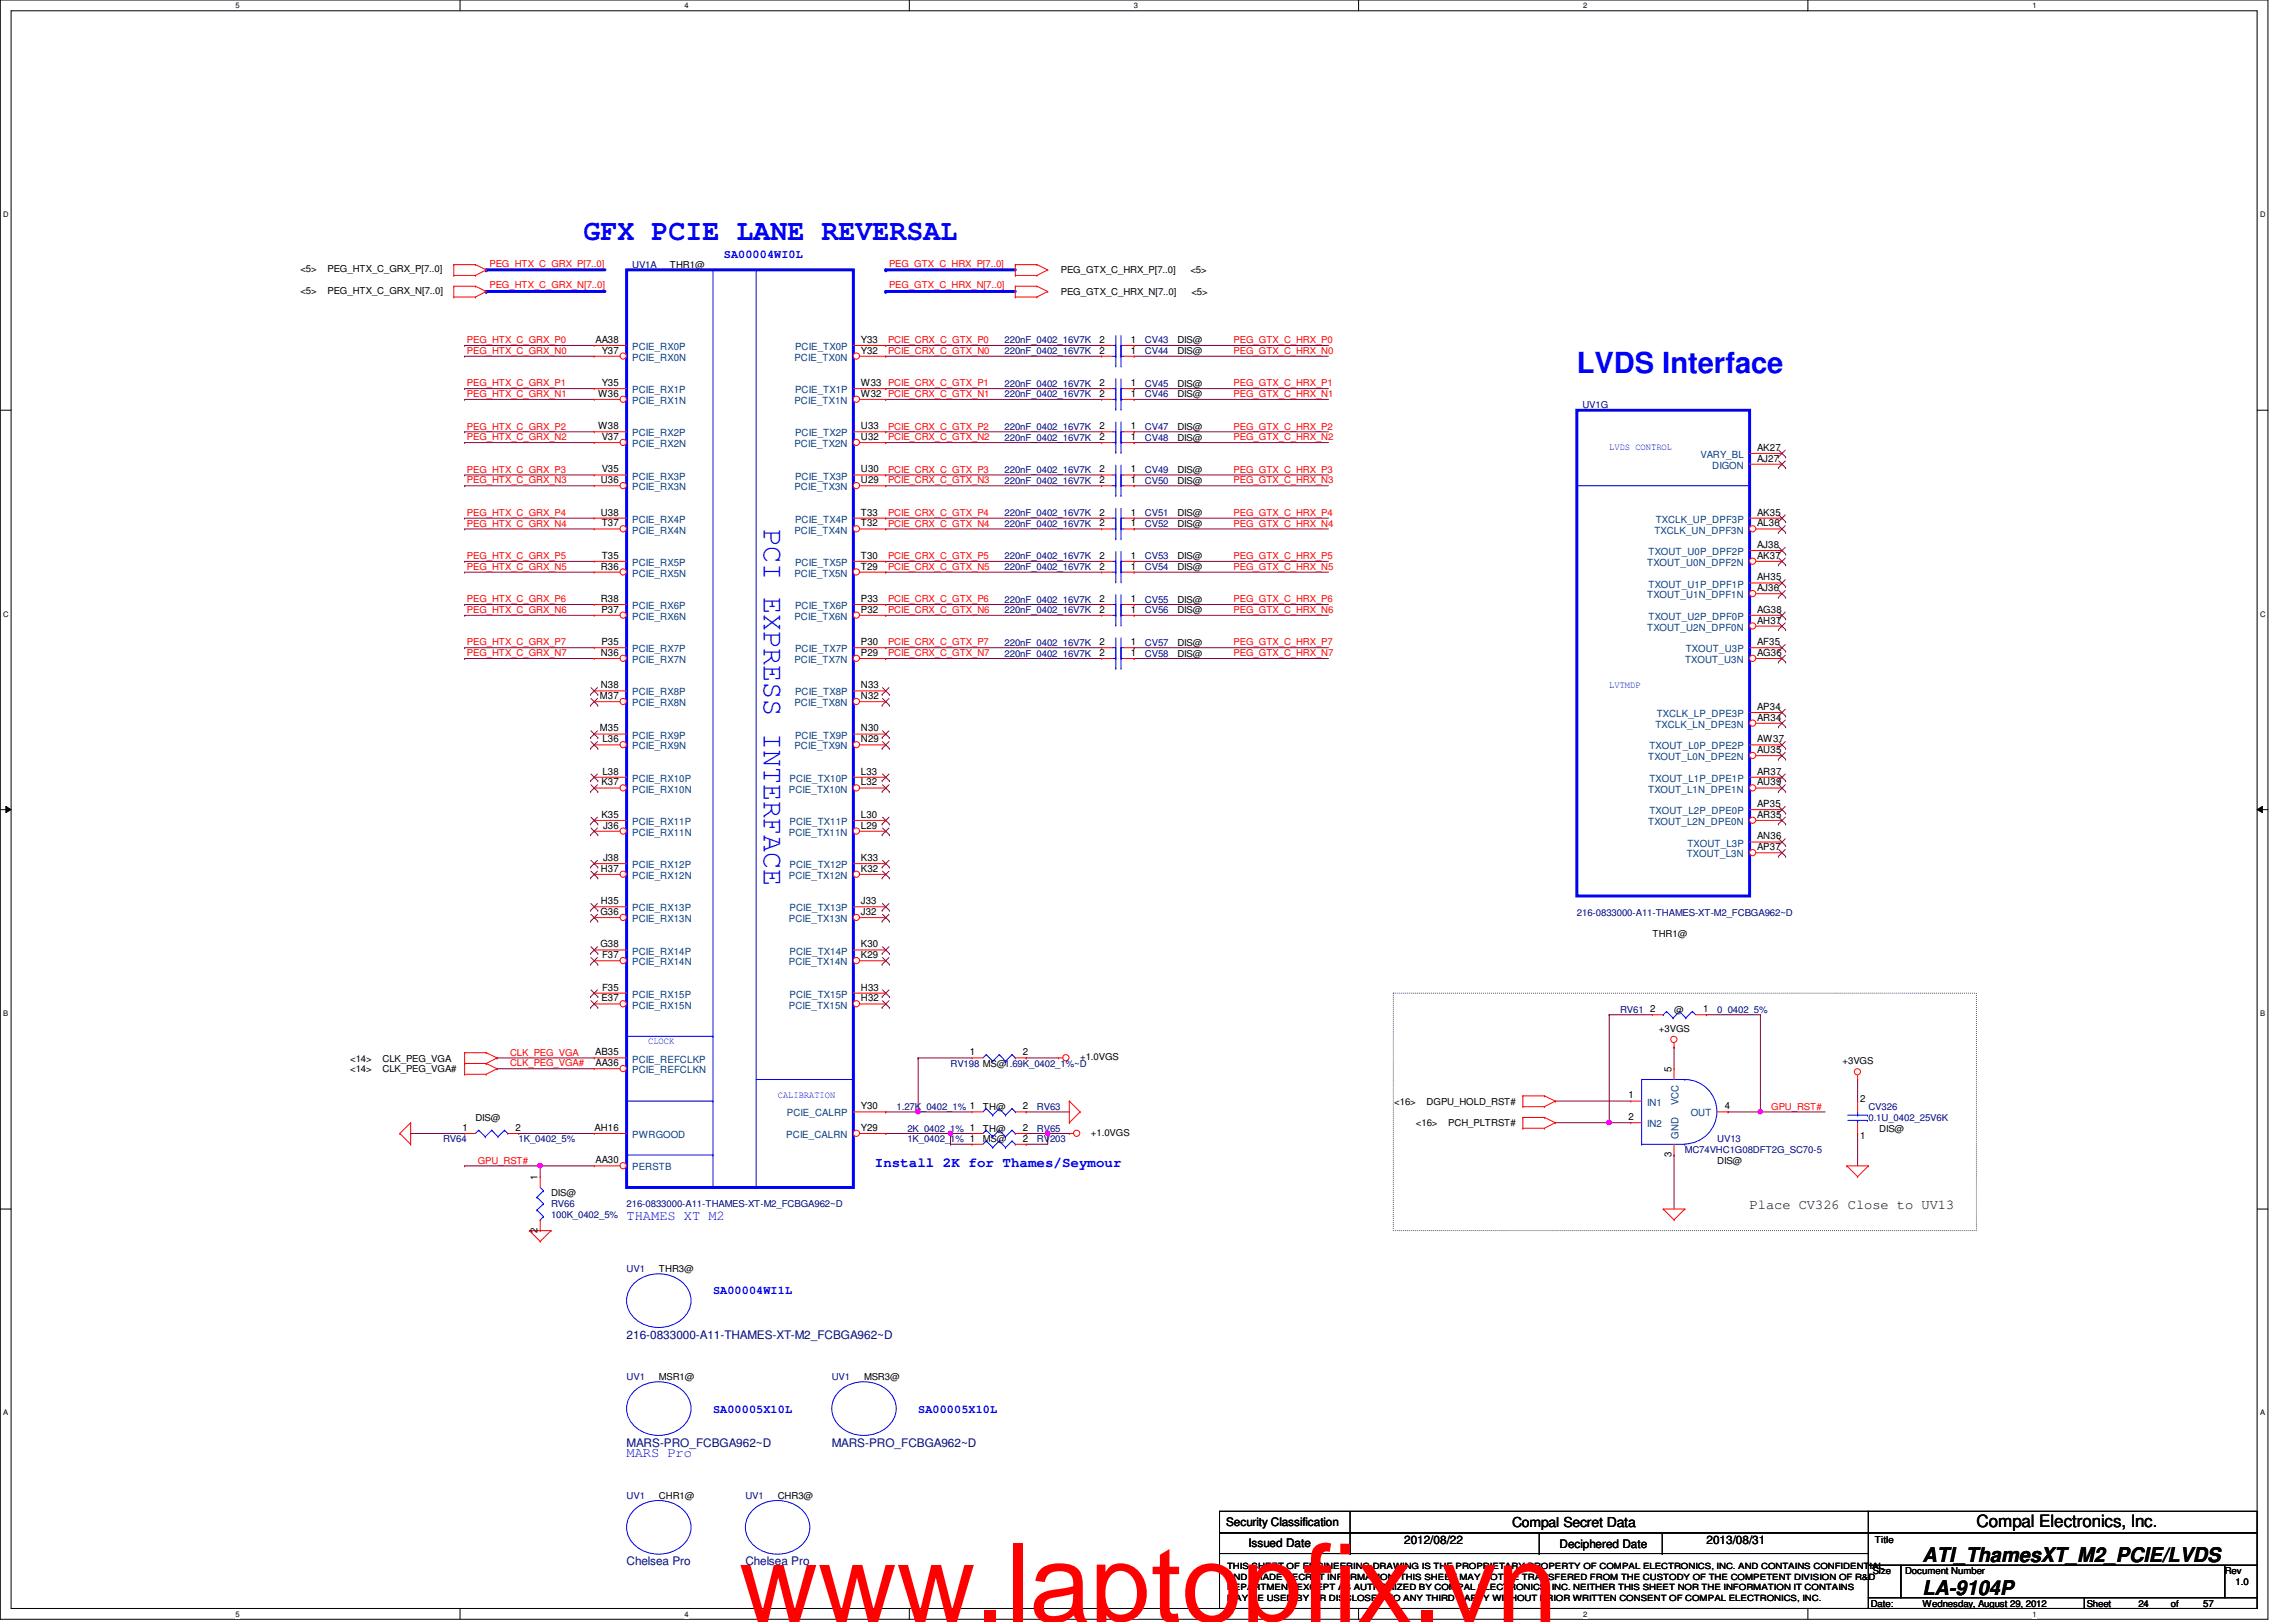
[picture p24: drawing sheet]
<svg xmlns="http://www.w3.org/2000/svg" width="297mm" height="210mm" viewBox="0 0 297 210" stroke-linecap="round" stroke-linejoin="round" font-family="sans-serif">
<defs><g id="words">
<text font-size="14.1" fill="#f00" x="95.6" y="209.9">www.laptopfix.vn</text>
<g font-size="3.8" fill="#00f">
<text x="75.5" y="31.1">GFX PCIE LANE REVERSAL</text>
<text x="204" y="48.2">LVDS Interface</text>
<text x="98.8" y="68.5" transform="rotate(90 98.8 68.5)">PCI EXPRESS INTERFACE</text>
</g>
<g font-size="2.6">
<text x="248.7" y="202.2">ATI_ThamesXT_M2_PCIE/LVDS</text>
<text x="248.7" y="206.4">LA-9104P</text>
</g>
<text font-size="2.2" x="255.7" y="197.6">Compal Electronics, Inc.</text>
<g font-size="1.8" fill="#00f">
<text x="113.2" y="151">Install 2K for Thames/Seymour</text>
<text x="81.1" y="157.9">THAMES XT M2</text>
<text x="81.1" y="188.6">MARS Pro</text>
</g>
<g font-size="1.8">
<text x="226.4" y="156.5">Place CV326 Close to UV13</text>
<text x="195.6" y="197.6">Compal Secret Data</text>
</g>
<g font-size="1.5" fill="#00f">
<text x="93.6" y="33.4">SA00004WI0L</text>
<text x="92.2" y="167.5">SA00004WI1L</text>
<text x="92.2" y="182.9">SA00005X10L</text>
<text x="118.8" y="182.9">SA00005X10L</text>
</g>
<g font-size="1.5" fill="#000080">
<text x="81.1" y="173.2">216-0833000-A11-THAMES-XT-M2_FCBGA962~D</text>
<text x="81.1" y="187.2">MARS-PRO_FCBGA962~D</text>
<text x="107.6" y="187.2">MARS-PRO_FCBGA962~D</text>
<text x="81.1" y="202.6">Chelsea Pro</text>
<text x="96.4" y="202.6">Chelsea Pro</text>
</g>
<g font-size="1.5">
<text x="158.6" y="197.5">Security Classification</text>
<text x="161.5" y="200.2">Issued Date</text>
<text x="181.6" y="199.8">2012/08/22</text>
<text x="201.8" y="200.3">Deciphered Date</text>
<text x="220.8" y="199.8">2013/08/31</text>
</g>
<g font-size="1.3">
<text x="77" y="44.4">AA38</text>
<text x="77.8" y="45.8">Y37</text>
<text x="111.4" y="45.8">Y32</text>
<text x="111.4" y="44.4">Y33</text>
<text x="142.2" y="44.4">2</text>
<text x="142.2" y="45.8">2</text>
<text x="146.3" y="44.4">1</text>
<text x="146.3" y="45.8">1</text>
<text x="77.4" y="51.4">W36</text>
<text x="77.8" y="50">Y35</text>
<text x="111.4" y="51.4">W32 PCIE_CRX_C_GTX_N1</text>
<text x="111.4" y="50">W33 PCIE_CRX_C_GTX_P1</text>
<text x="142.2" y="50">2</text>
<text x="142.2" y="51.4">2</text>
<text x="146.3" y="50">1</text>
<text x="146.3" y="51.4">1</text>
<text x="77.4" y="55.5">W38</text>
<text x="77.8" y="56.9">V37</text>
<text x="111.4" y="56.9">U32</text>
<text x="111.4" y="55.5">U33</text>
<text x="142.2" y="56.9">2</text>
<text x="142.2" y="55.5">2</text>
<text x="146.3" y="56.9">1</text>
<text x="146.3" y="55.5">1</text>
<text x="227.3" y="59.7">AJ27</text>
<text x="227.3" y="58.3">AK27</text>
<text x="77.7" y="62.5">U36</text>
<text x="77.8" y="61.1">V35</text>
<text x="111.4" y="62.5">U29</text>
<text x="111.4" y="61.1">U30</text>
<text x="142.2" y="62.5">2</text>
<text x="142.2" y="61.1">2</text>
<text x="146.3" y="62.5">1</text>
<text x="146.3" y="61.1">1</text>
<text x="77.7" y="66.7">U38</text>
<text x="77.8" y="68.1">T37</text>
<text x="111.4" y="68.1">T32</text>
<text x="111.4" y="66.7">T33</text>
<text x="142.2" y="66.7">2</text>
<text x="142.2" y="68.1">2</text>
<text x="146.3" y="66.7">1</text>
<text x="146.3" y="68.1">1</text>
<text x="227.3" y="68.1">AL36</text>
<text x="227.3" y="66.7">AK35</text>
<text x="227.3" y="70.9">AJ38</text>
<text x="77.7" y="73.7">R36</text>
<text x="77.7" y="77.9">R38</text>
<text x="77.8" y="72.3">T35</text>
<text x="111.4" y="73.7">T29</text>
<text x="111.4" y="72.3">T30</text>
<text x="111.4" y="77.9">P33</text>
<text x="142.2" y="72.3">2</text>
<text x="142.2" y="77.9">2</text>
<text x="142.2" y="73.7">2</text>
<text x="146.3" y="72.3">1</text>
<text x="146.3" y="77.9">1</text>
<text x="146.3" y="73.7">1</text>
<text x="227.3" y="75.1">AH35</text>
<text x="227.3" y="72.3">AK37</text>
<text x="227.3" y="76.5">AJ36</text>
<text x="77.8" y="79.3">P37</text>
<text x="77.8" y="83.5">P35</text>
<text x="111.4" y="79.3">P32</text>
<text x="111.4" y="83.5">P30</text>
<text x="142.2" y="79.3">2</text>
<text x="142.2" y="83.5">2</text>
<text x="146.3" y="79.3">1</text>
<text x="146.3" y="83.5">1</text>
<text x="227.3" y="79.3">AG38</text>
<text x="227.3" y="83.5">AF35</text>
<text x="227.3" y="80.7">AH37</text>
<text x="77.7" y="84.9">N36</text>
<text x="77.7" y="89.1">N38</text>
<text x="111.4" y="84.9">P29</text>
<text x="111.4" y="89.1">N33</text>
<text x="142.2" y="84.9">2</text>
<text x="146.3" y="84.9">1</text>
<text x="227.3" y="84.9">AG36</text>
<text x="77.6" y="90.5">M37</text>
<text x="77.6" y="94.7">M35</text>
<text x="111.4" y="90.5">N32</text>
<text x="111.4" y="94.7">N30</text>
<text x="227.3" y="93.3">AR34</text>
<text x="227.3" y="91.9">AP34</text>
<text x="77.8" y="101.6">K37</text>
<text x="77.9" y="100.2">L38</text>
<text x="77.9" y="96.1">L36</text>
<text x="111.4" y="101.6">L32</text>
<text x="111.4" y="100.2">L33</text>
<text x="111.4" y="96.1">N29</text>
<text x="227.3" y="97.5">AU35</text>
<text x="227.3" y="96.1">AW37</text>
<text x="227.3" y="101.6">AU39</text>
<text x="227.3" y="100.2">AR37</text>
<text x="77.8" y="105.8">K35</text>
<text x="78" y="107.2">J36</text>
<text x="111.4" y="107.2">L29</text>
<text x="111.4" y="105.8">L30</text>
<text x="227.3" y="105.8">AR35</text>
<text x="227.3" y="104.4">AP35</text>
<text x="77.7" y="112.8">H37</text>
<text x="78" y="111.4">J38</text>
<text x="111.4" y="112.8">K32</text>
<text x="111.4" y="111.4">K33</text>
<text x="227.3" y="110">AP37</text>
<text x="227.3" y="108.6">AN36</text>
<text x="77.7" y="118.4">G36</text>
<text x="77.7" y="117">H35</text>
<text x="111.4" y="118.4">J32</text>
<text x="111.4" y="117">J33</text>
<text x="77.7" y="122.6">G38</text>
<text x="77.9" y="124">F37</text>
<text x="111.4" y="124">K29</text>
<text x="111.4" y="122.6">K30</text>
<text x="77.8" y="129.6">E37</text>
<text x="77.9" y="128.2">F35</text>
<text x="111.4" y="129.6">H32</text>
<text x="111.4" y="128.2">H33</text>
<text x="213.5" y="131">2</text>
<text x="220.3" y="131">1</text>
<text x="77" y="136.6">AB35</text>
<text x="77" y="138">AA36</text>
<text x="125.5" y="136.6">1</text>
<text x="132.3" y="136.6">2</text>
<text x="111.4" y="143.6">Y30</text>
<text x="132.3" y="143.6">2</text>
<text x="210.7" y="142.2">1</text>
<text x="216.2" y="138.7" transform="rotate(-90 216.2 138.7)">5</text>
<text x="223.1" y="143.6">4</text>
<text x="240.7" y="142.6">2</text>
<text x="59.8" y="146.3">1</text>
<text x="66.7" y="146.3">2</text>
<text x="76.9" y="146.3">AH16</text>
<text x="111.4" y="146.3">Y29</text>
<text x="132.3" y="147.7">2</text>
<text x="132.3" y="146.3">2</text>
<text x="210.7" y="144.9">2</text>
<text x="216.2" y="149.7" transform="rotate(-90 216.2 149.7)">3</text>
<text x="240.7" y="147.4">1</text>
<text x="69.6" y="152.7" transform="rotate(-90 69.6 152.7)">1</text>
<text x="77" y="150.5">AA30</text>
<text x="69.6" y="159.5" transform="rotate(-90 69.6 159.5)">2</text>
</g>
<g font-size="1.3" fill="#004080">
<text x="81.8" y="46.7">PCIE_RX0N</text>
<text x="81.8" y="45.3">PCIE_RX0P</text>
<text x="102.8" y="46.7">PCIE_TX0N</text>
<text x="102.9" y="45.3">PCIE_TX0P</text>
<text x="81.8" y="52.3">PCIE_RX1N</text>
<text x="81.8" y="50.9">PCIE_RX1P</text>
<text x="102.8" y="52.3">PCIE_TX1N</text>
<text x="102.9" y="50.9">PCIE_TX1P</text>
<text x="81.8" y="57.9">PCIE_RX2N</text>
<text x="81.8" y="56.5">PCIE_RX2P</text>
<text x="102.8" y="57.9">PCIE_TX2N</text>
<text x="102.9" y="56.5">PCIE_TX2P</text>
<text x="220" y="59.3">VARY_BL</text>
<text x="81.8" y="63.5">PCIE_RX3N</text>
<text x="81.8" y="62.1">PCIE_RX3P</text>
<text x="102.8" y="63.5">PCIE_TX3N</text>
<text x="102.9" y="62.1">PCIE_TX3P</text>
<text x="221.5" y="60.7">DIGON</text>
<text x="81.8" y="69">PCIE_RX4N</text>
<text x="81.8" y="67.6">PCIE_RX4P</text>
<text x="102.8" y="69">PCIE_TX4N</text>
<text x="102.9" y="67.6">PCIE_TX4P</text>
<text x="213.3" y="71.8">TXOUT_U0P_DPF2P</text>
<text x="214" y="69">TXCLK_UN_DPF3N</text>
<text x="214.2" y="67.6">TXCLK_UP_DPF3P</text>
<text x="81.8" y="74.6">PCIE_RX5N</text>
<text x="81.8" y="73.2">PCIE_RX5P</text>
<text x="102.8" y="74.6">PCIE_TX5N</text>
<text x="102.9" y="73.2">PCIE_TX5P</text>
<text x="213.1" y="73.2">TXOUT_U0N_DPF2N</text>
<text x="213.1" y="77.4">TXOUT_U1N_DPF1N</text>
<text x="213.3" y="76">TXOUT_U1P_DPF1P</text>
<text x="81.8" y="80.2">PCIE_RX6N</text>
<text x="81.8" y="78.8">PCIE_RX6P</text>
<text x="102.8" y="80.2">PCIE_TX6N</text>
<text x="102.9" y="78.8">PCIE_TX6P</text>
<text x="213.1" y="81.6">TXOUT_U2N_DPF0N</text>
<text x="213.3" y="80.2">TXOUT_U2P_DPF0P</text>
<text x="81.8" y="85.8">PCIE_RX7N</text>
<text x="81.8" y="84.4">PCIE_RX7P</text>
<text x="102.8" y="85.8">PCIE_TX7N</text>
<text x="102.9" y="84.4">PCIE_TX7P</text>
<text x="218" y="85.8">TXOUT_U3N</text>
<text x="218.1" y="84.4">TXOUT_U3P</text>
<text x="81.8" y="91.4">PCIE_RX8N</text>
<text x="81.8" y="90">PCIE_RX8P</text>
<text x="81.8" y="95.6">PCIE_RX9P</text>
<text x="102.8" y="91.4">PCIE_TX8N</text>
<text x="102.9" y="90">PCIE_TX8P</text>
<text x="102.9" y="95.6">PCIE_TX9P</text>
<text x="214.2" y="94.2">TXCLK_LN_DPE3N</text>
<text x="214.3" y="92.8">TXCLK_LP_DPE3P</text>
<text x="81.8" y="101.2">PCIE_RX10P</text>
<text x="81.8" y="97">PCIE_RX9N</text>
<text x="102.1" y="101.2">PCIE_TX10P</text>
<text x="102.8" y="97">PCIE_TX9N</text>
<text x="213.2" y="98.4">TXOUT_L0N_DPE2N</text>
<text x="213.4" y="97">TXOUT_L0P_DPE2P</text>
<text x="213.4" y="101.2">TXOUT_L1P_DPE1P</text>
<text x="81.8" y="102.6">PCIE_RX10N</text>
<text x="81.8" y="106.8">PCIE_RX11P</text>
<text x="102.1" y="102.6">PCIE_TX10N</text>
<text x="102.1" y="106.8">PCIE_TX11P</text>
<text x="213.2" y="102.6">TXOUT_L1N_DPE1N</text>
<text x="213.2" y="106.8">TXOUT_L2N_DPE0N</text>
<text x="213.4" y="105.4">TXOUT_L2P_DPE0P</text>
<text x="81.8" y="108.2">PCIE_RX11N</text>
<text x="81.8" y="113.7">PCIE_RX12N</text>
<text x="81.8" y="112.4">PCIE_RX12P</text>
<text x="102.1" y="108.2">PCIE_TX11N</text>
<text x="102.1" y="113.7">PCIE_TX12N</text>
<text x="102.1" y="112.4">PCIE_TX12P</text>
<text x="218.2" y="111">TXOUT_L3N</text>
<text x="218.3" y="109.6">TXOUT_L3P</text>
<text x="81.8" y="119.3">PCIE_RX13N</text>
<text x="81.8" y="117.9">PCIE_RX13P</text>
<text x="102.1" y="119.3">PCIE_TX13N</text>
<text x="102.1" y="117.9">PCIE_TX13P</text>
<text x="81.8" y="124.9">PCIE_RX14N</text>
<text x="81.8" y="123.5">PCIE_RX14P</text>
<text x="102.1" y="124.9">PCIE_TX14N</text>
<text x="102.1" y="123.5">PCIE_TX14P</text>
<text x="81.8" y="130.5">PCIE_RX15N</text>
<text x="81.8" y="129.1">PCIE_RX15P</text>
<text x="102.1" y="130.5">PCIE_TX15N</text>
<text x="102.1" y="129.1">PCIE_TX15P</text>
<text x="81.8" y="137.5">PCIE_REFCLKP</text>
<text x="81.8" y="138.9">PCIE_REFCLKN</text>
<text x="213.1" y="143.1">IN1</text>
<text x="217.2" y="143" transform="rotate(-90 217.2 143)">VCC</text>
<text x="81.8" y="147.3">PWRGOOD</text>
<text x="101.7" y="147.3">PCIE_CALRN</text>
<text x="101.8" y="144.5">PCIE_CALRP</text>
<text x="213.1" y="145.9">IN2</text>
<text x="217.2" y="147.4" transform="rotate(-90 217.2 147.4)">GND</text>
<text x="218.7" y="144.5">OUT</text>
<text x="81.8" y="151.5">PERSTB</text>
</g>
<g font-size="1.2">
<text x="38.9" y="35.2">&lt;5&gt;</text>
<text x="42.4" y="35.2">PEG_HTX_C_GRX_P[7..0]</text>
<text x="86.7" y="34.7">THR1@</text>
<text x="137.2" y="35.4">PEG_GTX_C_HRX_P[7..0]</text>
<text x="154" y="35.4">&lt;5&gt;</text>
<text x="38.9" y="38">&lt;5&gt;</text>
<text x="42.4" y="38">PEG_HTX_C_GRX_N[7..0]</text>
<text x="137.2" y="38.2">PEG_GTX_C_HRX_N[7..0]</text>
<text x="154.1" y="38.2">&lt;5&gt;</text>
<text x="152.3" y="44.4">DIS@</text>
<text x="152.3" y="45.8">DIS@</text>
<text x="152.3" y="50">DIS@</text>
<text x="152.3" y="51.4">DIS@</text>
<text x="152.3" y="57">DIS@</text>
<text x="152.3" y="55.6">DIS@</text>
<text x="152.3" y="62.6">DIS@</text>
<text x="152.3" y="61.2">DIS@</text>
<text x="152.3" y="66.8">DIS@</text>
<text x="152.3" y="68.2">DIS@</text>
<text x="152.3" y="72.4">DIS@</text>
<text x="152.3" y="78">DIS@</text>
<text x="152.3" y="73.8">DIS@</text>
<text x="152.3" y="79.4">DIS@</text>
<text x="152.3" y="83.6">DIS@</text>
<text x="152.3" y="85">DIS@</text>
<text x="213.8" y="121.3">THR1@</text>
<text x="216.6" y="131.1">@</text>
<text x="45.3" y="137.4">&lt;14&gt;</text>
<text x="49.5" y="137.4">CLK_PEG_VGA</text>
<text x="139.7" y="137.2">+1.0VGS</text>
<text x="214.6" y="133.6">+3VGS</text>
<text x="238.4" y="137.8">+3VGS</text>
<text x="45.3" y="138.8">&lt;14&gt;</text>
<text x="49.5" y="138.8">CLK_PEG_VGA#</text>
<text x="127.2" y="143.6">TH@</text>
<text x="180.4" y="143">&lt;16&gt;</text>
<text x="184.6" y="143">DGPU_HOLD_RST#</text>
<text x="61.5" y="145">DIS@</text>
<text x="127.2" y="147.8">MS@</text>
<text x="127.2" y="146.4">TH@</text>
<text x="141.1" y="147">+1.0VGS</text>
<text x="183.2" y="145.8">&lt;16&gt;</text>
<text x="187.4" y="145.8">PCH_PLTRST#</text>
<text x="243.1" y="146.4">DIS@</text>
<text x="71.3" y="154.8">DIS@</text>
<text x="222.2" y="150.6">DIS@</text>
<text x="85.3" y="164.6">THR3@</text>
<text x="85.3" y="178.6">MSR1@</text>
<text x="111.8" y="178.6">MSR3@</text>
<text x="85.3" y="193.9">CHR1@</text>
<text x="100.6" y="193.9">CHR3@</text>
<text x="242.3" y="203.7">Size</text>
<text x="242.6" y="199.6">Title</text>
<text x="246.5" y="203.7">Document Number</text>
<text x="287.8" y="203.7">Rev</text>
<text x="242" y="207.9">Date:</text>
<text x="248.7" y="207.9">Wednesday, August 29, 2012</text>
<text x="270" y="207.9">Sheet</text>
<text x="276.6" y="207.9">24</text>
<text x="280.8" y="207.9">of</text>
<text x="285" y="207.9">57</text>
<text x="289.2" y="205.1">1.0</text>
</g>
<g font-size="1.2" fill="#f00">
<text x="63.3" y="34.5">PEG_HTX_C_GRX_P[7..0]</text>
<text x="115" y="34.5">PEG_GTX_C_HRX_P[7..0]</text>
<text x="63.3" y="37.3">PEG_HTX_C_GRX_N[7..0]</text>
<text x="115" y="37.3">PEG_GTX_C_HRX_N[7..0]</text>
<text x="60.4" y="44.4">PEG_HTX_C_GRX_P0</text>
<text x="60.4" y="45.8">PEG_HTX_C_GRX_N0</text>
<text x="114.9" y="44.4">PCIE_CRX_C_GTX_P0</text>
<text x="114.9" y="45.8">PCIE_CRX_C_GTX_N0</text>
<text x="159.6" y="44.4">PEG_GTX_C_HRX_P0</text>
<text x="159.6" y="45.8">PEG_GTX_C_HRX_N0</text>
<text x="60.4" y="50">PEG_HTX_C_GRX_P1</text>
<text x="60.4" y="51.4">PEG_HTX_C_GRX_N1</text>
<text x="159.6" y="51.4">PEG_GTX_C_HRX_N1</text>
<text x="159.6" y="50">PEG_GTX_C_HRX_P1</text>
<text x="60.4" y="55.6">PEG_HTX_C_GRX_P2</text>
<text x="60.4" y="57">PEG_HTX_C_GRX_N2</text>
<text x="114.9" y="55.6">PCIE_CRX_C_GTX_P2</text>
<text x="114.9" y="57">PCIE_CRX_C_GTX_N2</text>
<text x="159.6" y="55.6">PEG_GTX_C_HRX_P2</text>
<text x="159.6" y="57">PEG_GTX_C_HRX_N2</text>
<text x="60.4" y="61.2">PEG_HTX_C_GRX_P3</text>
<text x="60.4" y="62.6">PEG_HTX_C_GRX_N3</text>
<text x="114.9" y="61.2">PCIE_CRX_C_GTX_P3</text>
<text x="114.9" y="62.6">PCIE_CRX_C_GTX_N3</text>
<text x="159.6" y="62.6">PEG_GTX_C_HRX_N3</text>
<text x="159.6" y="61.2">PEG_GTX_C_HRX_P3</text>
<text x="60.4" y="66.8">PEG_HTX_C_GRX_P4</text>
<text x="60.4" y="68.2">PEG_HTX_C_GRX_N4</text>
<text x="114.9" y="66.8">PCIE_CRX_C_GTX_P4</text>
<text x="114.9" y="68.2">PCIE_CRX_C_GTX_N4</text>
<text x="159.6" y="68.2">PEG_GTX_C_HRX_N4</text>
<text x="159.6" y="66.8">PEG_GTX_C_HRX_P4</text>
<text x="60.4" y="72.3">PEG_HTX_C_GRX_P5</text>
<text x="60.4" y="73.7">PEG_HTX_C_GRX_N5</text>
<text x="60.4" y="77.9">PEG_HTX_C_GRX_P6</text>
<text x="114.9" y="77.9">PCIE_CRX_C_GTX_P6</text>
<text x="114.9" y="72.3">PCIE_CRX_C_GTX_P5</text>
<text x="114.9" y="73.7">PCIE_CRX_C_GTX_N5</text>
<text x="159.6" y="77.9">PEG_GTX_C_HRX_P6</text>
<text x="159.6" y="73.7">PEG_GTX_C_HRX_N5</text>
<text x="159.6" y="72.3">PEG_GTX_C_HRX_P5</text>
<text x="60.4" y="79.3">PEG_HTX_C_GRX_N6</text>
<text x="60.4" y="83.5">PEG_HTX_C_GRX_P7</text>
<text x="114.9" y="79.3">PCIE_CRX_C_GTX_N6</text>
<text x="114.9" y="83.5">PCIE_CRX_C_GTX_P7</text>
<text x="159.6" y="79.3">PEG_GTX_C_HRX_N6</text>
<text x="159.6" y="83.5">PEG_GTX_C_HRX_P7</text>
<text x="60.4" y="84.9">PEG_HTX_C_GRX_N7</text>
<text x="114.9" y="84.9">PCIE_CRX_C_GTX_N7</text>
<text x="159.6" y="84.9">PEG_GTX_C_HRX_N7</text>
<text x="66" y="136.6">CLK_PEG_VGA</text>
<text x="66" y="138">CLK_PEG_VGA#</text>
<text x="229.1" y="143.6">GPU_RST#</text>
<text x="61.8" y="150.6">GPU_RST#</text>
</g>
<g font-size="1.2" fill="#000080">
<text x="81.8" y="34.7">UV1A</text>
<text x="130" y="44.4">220nF_0402_16V7K</text>
<text x="130" y="45.8">220nF_0402_16V7K</text>
<text x="148.1" y="44.4">CV43</text>
<text x="148.1" y="45.8">CV44</text>
<text x="130" y="50">220nF_0402_16V7K</text>
<text x="130" y="51.4">220nF_0402_16V7K</text>
<text x="148.1" y="50">CV45</text>
<text x="148.1" y="51.4">CV46</text>
<text x="204.7" y="52.8">UV1G</text>
<text x="130" y="57">220nF_0402_16V7K</text>
<text x="130" y="55.6">220nF_0402_16V7K</text>
<text x="148.1" y="57">CV48</text>
<text x="148.1" y="55.6">CV47</text>
<text x="130" y="62.6">220nF_0402_16V7K</text>
<text x="130" y="61.2">220nF_0402_16V7K</text>
<text x="148.1" y="62.6">CV50</text>
<text x="148.1" y="61.2">CV49</text>
<text x="130" y="66.8">220nF_0402_16V7K</text>
<text x="130" y="68.2">220nF_0402_16V7K</text>
<text x="148.1" y="66.8">CV51</text>
<text x="148.1" y="68.2">CV52</text>
<text x="130" y="72.4">220nF_0402_16V7K</text>
<text x="130" y="78">220nF_0402_16V7K</text>
<text x="130" y="73.8">220nF_0402_16V7K</text>
<text x="148.1" y="72.4">CV53</text>
<text x="148.1" y="78">CV55</text>
<text x="148.1" y="73.8">CV54</text>
<text x="130" y="79.4">220nF_0402_16V7K</text>
<text x="130" y="83.6">220nF_0402_16V7K</text>
<text x="148.1" y="79.4">CV56</text>
<text x="148.1" y="83.6">CV57</text>
<text x="130" y="85">220nF_0402_16V7K</text>
<text x="148.1" y="85">CV58</text>
<text x="204" y="118.5">216-0833000-A11-THAMES-XT-M2_FCBGA962~D</text>
<text x="209.6" y="131.1">RV61</text>
<text x="222.2" y="131.1">0_0402_5%</text>
<text x="116" y="143.6">1.27K_0402_1% 1</text>
<text x="123" y="138">RV198 MS@1.69K_0402_1%~D</text>
<text x="134.2" y="143.6">RV63</text>
<text x="241.7" y="143.6">CV326</text>
<text x="57.3" y="147.8">RV64</text>
<text x="67.1" y="147.8">1K_0402_5%</text>
<text x="117.4" y="147.8">1K_0402_1% 1</text>
<text x="117.4" y="146.4">2K_0402_1% 1</text>
<text x="134.2" y="147.8">RV203</text>
<text x="134.2" y="146.4">RV65</text>
<text x="218" y="149.2">MC74VHC1G08DFT2G_SC70-5</text>
<text x="222.2" y="147.8">UV13</text>
<text x="241.7" y="145">0.1U_0402_25V6K</text>
<text x="71.3" y="156.2">RV66</text>
<text x="71.3" y="157.6">100K_0402_5%</text>
<text x="81.1" y="156.2">216-0833000-A11-THAMES-XT-M2_FCBGA962~D</text>
<text x="81.1" y="164.6">UV1</text>
<text x="81.1" y="178.6">UV1</text>
<text x="107.6" y="178.6">UV1</text>
<text x="81.1" y="193.9">UV1</text>
<text x="96.4" y="193.9">UV1</text>
</g>
<g font-size="1.2" fill="#00f">
<text x="208.2" y="58.3">LVDS CONTROL</text>
<text x="208.2" y="89">LVTMDP</text>
<text x="83.9" y="135.1">CLOCK</text>
<text x="100.6" y="142.1">CALIBRATION</text>
</g>
<g font-size="1.1">
<text x="158.7" y="203.1">THIS SHEET OF ENGINEERING DRAWING IS THE PROPRIETARY PROPERTY OF COMPAL ELECTRONICS, INC. AND CONTAINS CONFIDENTIAL</text>
<text x="158.8" y="204.4">AND TRADE SECRET INFORMATION. THIS SHEET MAY NOT BE TRANSFERED FROM THE CUSTODY OF THE COMPETENT DIVISION OF R&amp;D</text>
<text x="158.8" y="205.8">DEPARTMENT EXCEPT AS AUTHORIZED BY COMPAL ELECTRONICS, INC. NEITHER THIS SHEET NOR THE INFORMATION IT CONTAINS</text>
<text x="158.8" y="207.1">MAY BE USED BY OR DISCLOSED TO ANY THIRD PARTY WITHOUT PRIOR WRITTEN CONSENT OF COMPAL ELECTRONICS, INC.</text>
</g>
<g font-size="1">
<text x="30.5" y="1.1">5</text>
<text x="88.6" y="1.1">4</text>
<text x="146.7" y="1.1">3</text>
<text x="204.8" y="1.1">2</text>
<text x="262.9" y="1.1">1</text>
<text x=".4" y="28.1">D</text>
<text x="292.4" y="28.1">D</text>
<text x=".4" y="79.8">C</text>
<text x="292.4" y="79.8">C</text>
<text x=".4" y="131.5">B</text>
<text x="292.4" y="131.5">B</text>
<text x=".4" y="183.2">A</text>
<text x="292.4" y="183.2">A</text>
<text x="30.5" y="209.2">5</text>
<text x="88.6" y="209.2">4</text>
<text x="146.7" y="209.2">3</text>
<text x="204.8" y="209.2">2</text>
<text x="262.9" y="209.2">1</text>
</g>
</g></defs>
<path d="M0 0h293.4v209.5h-293.4zM1.4 1.4h290.6v206.8h-290.6z" fill="none" stroke="#000" stroke-width=".13"/>
<g fill="#fff">
<path d="M30.5 .2h.5v1.1h-.5z"/>
<path d="M30.5 208.3h.5v1.1h-.5z"/>
</g>
<path d="M59.5 0v1.4M59.5 208.2v1.3" fill="none" stroke="#000" stroke-width=".13"/>
<g fill="#fff">
<path d="M88.6 .2h.5v1.1h-.5z"/>
<path d="M88.6 208.3h.5v1.1h-.5z"/>
</g>
<path d="M117.6 0v1.4M117.6 208.2v1.3" fill="none" stroke="#000" stroke-width=".13"/>
<g fill="#fff">
<path d="M146.7 .2h.5v1.1h-.5z"/>
<path d="M146.7 208.3h.5v1.1h-.5z"/>
</g>
<path d="M175.8 0v1.4M175.8 208.2v1.3" fill="none" stroke="#000" stroke-width=".13"/>
<g fill="#fff">
<path d="M204.8 .2h.6v1.1h-.6z"/>
<path d="M204.8 208.3h.6v1.1h-.6z"/>
</g>
<path d="M233.9 0v1.4M233.9 208.2v1.3" fill="none" stroke="#000" stroke-width=".13"/>
<g fill="#fff">
<path d="M262.9 .2h.6v1.1h-.6z"/>
<path d="M262.9 208.3h.6v1.1h-.6z"/>
<path d="M.4 27.2h.7v1.1h-.7z"/>
<path d="M292.4 27.2h.7v1.1h-.7z"/>
<path d="M.4 78.9h.7v1.1h-.7z"/>
<path d="M292.4 78.9h.7v1.1h-.7z"/>
</g>
<path d="M0 53.1h1.4M292 53.1h1.4" fill="none" stroke="#000" stroke-width=".13"/>
<g fill="#fff">
<path d="M.4 130.6h.7v1.1h-.7z"/>
<path d="M292.4 130.6h.6v1.1h-.6z"/>
</g>
<path d="M0 104.8h1.4M.8 104.4l.6 .4-.6 .4zM292 104.8l.7-.4v.8zM292 104.8h1.4" fill="none" stroke="#000" stroke-width=".13"/>
<path d="M.8 104.4l.6 .4-.6 .4zM292 104.8l.7-.4v.8z" fill="#000"/>
<g fill="#fff">
<path d="M.4 182.3h.7v1.1h-.7z"/>
<path d="M292.4 182.3h.6v1.1h-.6z"/>
</g>
<path d="M0 156.5h1.4M292 156.5h1.4" fill="none" stroke="#000" stroke-width=".13"/>
<path d="M180.3 128.5h75.4v30.8h-75.4z" fill="none" stroke="#000" stroke-width=".13" stroke-dasharray="0 .3"/>
<path d="M64.3 136.9h.1M64.3 136.9h12.6M69.9 150.9h7M69.9 150.9h.1" fill="none" stroke="#800040" stroke-width=".13"/>
<circle cx="69.9" cy="150.8" r=".29" fill="#f0f"/>
<circle cx="69.9" cy="150.8" r=".29" fill="none" stroke="#f0f" stroke-width=".13"/>
<path d="M114.6 67.1h27.9M114.6 68.5h27.9M114.6 67.1h.1M114.6 68.5h.1M146.7 68.5h.1M146.7 68.5h25.2M67.1 146.7h.1M67.1 146.7h9.8M118.8 143.9h.1M118.8 143.9h7" fill="none" stroke="#800040" stroke-width=".13"/>
<circle cx="118.8" cy="143.9" r=".29" fill="#f0f"/>
<circle cx="118.8" cy="143.9" r=".29" fill="none" stroke="#f0f" stroke-width=".13"/>
<g fill="none" stroke="#800040" stroke-width=".13">
<path d="M60.1 72.6h16.8M60.1 74h16.8M60.1 72.6h.1M60.1 74h.1M114.6 78.2h27.9M114.6 79.6h27.9M114.6 78.2h.1M114.6 79.6h.1M146.7 67.1h.1M146.7 78.2h.1M146.7 79.6h.1M146.7 67.1h25.2"/>
<path d="M146.7 78.2h25.2M146.7 79.6h25.2M123 146.7h.1M123 146.7h2.8M132.8 143.9h5.5M132.8 143.9h.1"/>
</g>
<circle cx="122.9" cy="146.7" r=".29" fill="#f0f"/>
<circle cx="122.9" cy="146.7" r=".29" fill="none" stroke="#f0f" stroke-width=".13"/>
<g fill="none" stroke="#800040" stroke-width=".13">
<path d="M60.1 55.9h16.8M60.1 57.3h16.8M60.1 50.3h16.8M60.1 51.7h16.8M60.1 44.7h16.8M60.1 46.1h16.8M60.1 55.9h.1M60.1 57.3h.1M60.1 50.3h.1M60.1 51.7h.1M60.1 44.7h.1M60.1 46.1h.1"/>
<path d="M114.6 50.3h27.9M114.6 51.7h27.9M114.6 44.7h27.9M114.6 46.1h27.9M114.6 50.3h.1M114.6 51.7h.1M114.6 44.7h.1M114.6 46.1h.1M146.7 51.7h.1M146.7 50.3h.1M146.7 44.7h.1M146.7 46.1h.1"/>
<path d="M146.7 50.3h25.2M146.7 51.7h25.2M146.7 44.7h25.2M146.7 46.1h25.2M60.1 67.1h16.8M60.1 68.5h16.8M60.1 61.5h16.8M60.1 62.9h16.8M60.1 78.2h16.8M60.1 79.6h16.8M60.1 67.1h.1M60.1 68.5h.1"/>
<path d="M60.1 61.5h.1M60.1 62.9h.1M60.1 78.2h.1M60.1 79.6h.1M114.6 72.6h27.9M114.6 74h27.9M114.6 72.6h.1M114.6 74h.1M135.5 146.7h2.8M135.5 146.7h.1"/>
</g>
<circle cx="135.5" cy="146.7" r=".29" fill="#f0f"/>
<circle cx="135.5" cy="146.7" r=".29" fill="none" stroke="#f0f" stroke-width=".13"/>
<g fill="none" stroke="#800040" stroke-width=".13">
<path d="M114.6 55.9h27.9M114.6 57.3h27.9M114.6 55.9h.1M114.6 57.3h.1M146.7 55.9h.1M146.7 57.3h.1M146.7 55.9h25.2M146.7 57.3h25.2M114.6 61.5h27.9M114.6 62.9h27.9M114.6 61.5h.1M114.6 62.9h.1"/>
<path d="M146.7 74h.1M146.7 72.6h.1M146.7 62.9h.1M146.7 61.5h.1M146.7 74h25.2M146.7 72.6h25.2M146.7 61.5h25.2M146.7 62.9h25.2M53.1 146.7h.1M53.1 146.7h7M132.8 148.1h.1M132.8 146.7h.1"/>
<path d="M132.8 146.7h2.7M135.5 146.7h.1M135.5 146.7v1.4h-2.7"/>
</g>
<path d="M62.9 34.9h15.4" fill="none" stroke="#00f" stroke-width=".38"/>
<circle cx="62.9" cy="34.9" r=".19" fill="#00f"/>
<path d="M62.9 37.7h15.4" fill="none" stroke="#00f" stroke-width=".38"/>
<circle cx="62.9" cy="37.7" r=".19" fill="#00f"/>
<g fill="none" stroke="#800040" stroke-width=".13">
<path d="M60.1 83.8h16.8M60.1 85.2h16.8M60.1 83.8h.1M60.1 85.2h.1M114.6 83.8h27.9M114.6 85.2h27.9M114.6 83.8h.1M114.6 85.2h.1M146.7 85.2h.1M146.7 83.8h.1M146.7 83.8h25.2M146.7 85.2h25.2"/>
<path d="M64.3 138.3h.1M64.3 138.3h12.6M118.8 136.9h.1M118.8 136.9v7M118.8 136.9h7M132.8 136.9h.1M132.8 136.9h4.1M114.6 146.7h8.4M114.6 146.7h.1M123 148.1h.1M123 146.7h.1M123 146.7v1.4"/>
<path d="M123 148.1h2.8M201.2 142.5h.1M201.2 142.5h9.8M208.2 145.3h2.8M208.2 145.3h.1"/>
</g>
<path d="M114.6 34.9h16.8" fill="none" stroke="#00f" stroke-width=".38"/>
<circle cx="114.6" cy="34.9" r=".19" fill="#00f"/>
<path d="M114.6 37.7h16.8" fill="none" stroke="#00f" stroke-width=".38"/>
<circle cx="114.6" cy="37.7" r=".19" fill="#00f"/>
<g fill="none" stroke="#800040" stroke-width=".13">
<path d="M208.2 131.3h5.6M208.2 131.3h.1M216.6 135.5h.1M216.6 135.5v2.8M220.8 131.3h.1M220.8 131.3h6.9M227.7 131.3h.1M227.7 131.3v12.6M60.1 150.9h.1M60.1 150.9h9.8M69.9 150.9h.1M69.9 150.9v1.4"/>
<path d="M114.6 143.9h4.2M114.6 143.9h.1M216.6 149.5h.1M216.6 149.5v7"/>
</g>
<circle cx="227.7" cy="143.9" r=".29" fill="#f0f"/>
<circle cx="227.7" cy="143.9" r=".29" fill="none" stroke="#f0f" stroke-width=".13"/>
<path d="M208.2 131.3h.1M208.2 131.3v14M240.3 139.7h.1M240.3 139.7v2.8M223.6 143.9h.1M223.6 143.9h12.5M227.7 143.9h.1M240.3 146.7h.1M240.3 146.7v4.2" fill="none" stroke="#800040" stroke-width=".13"/>
<circle cx="208.2" cy="145.3" r=".29" fill="#f0f"/>
<circle cx="208.2" cy="145.3" r=".29" fill="none" stroke="#f0f" stroke-width=".13"/>
<path d="M201.2 145.3h.1M201.2 145.3h7" fill="none" stroke="#800040" stroke-width=".13"/>
<g fill="none" stroke="#f00" stroke-width=".13">
<path d="M58.7 35.6h2.8M58.7 38.4h2.8M58.7 35.6h.1M58.7 34.2h.1M58.7 38.4h.1M58.7 37h.1M58.7 34.2h2.8M58.7 34.2v1.4M58.7 37v1.4M58.7 37h2.8M61.5 34.2h.1M61.5 35.6h.1"/>
<path d="M61.5 37h.1M61.5 38.4h.1M61.5 34.2l1.4 .7M61.5 37l1.4 .7M62.9 34.9h.1M62.9 37.7h.1M62.9 34.9l-1.4 .7M62.9 37.7l-1.4 .7M131.4 35.6h.1M131.4 34.2h.1M131.4 38.4h.1M131.4 37h.1"/>
<path d="M131.4 34.2h2.8M131.4 37h2.8M131.4 34.2v1.4M131.4 37v1.4M131.4 35.6h2.8M131.4 38.4h2.8M134.2 34.2h.1M134.2 35.6h.1M134.2 37h.1M134.2 38.4h.1M134.2 34.2l1.3 .7M134.2 37l1.3 .7"/>
<path d="M135.5 34.9h.1M135.5 37.7h.1M135.5 34.9l-1.3 .7M135.5 37.7l-1.3 .7M142.5 44.7h1.4M142.5 50.3h1.4M142.5 51.7h1.4M142.5 44.7h.1M142.5 50.3h.1M142.5 51.7h.1M145.3 44.7h1.4M145.3 50.3h1.4"/>
<path d="M145.3 51.7h1.4M146.7 44.7h.1M146.7 50.3h.1M146.7 51.7h.1M142.5 79.6h1.4M142.5 67.1h1.4M142.5 72.6h1.4M142.5 62.9h1.4M142.5 79.6h.1M142.5 67.1h.1M142.5 72.6h.1M142.5 62.9h.1"/>
<path d="M145.3 79.6h1.4M145.3 67.1h1.4M145.3 72.6h1.4M145.3 62.9h1.4M146.7 79.6h.1M146.7 67.1h.1M146.7 72.6h.1M146.7 62.9h.1M226.4 60.1h4.1M230.5 60.1h.1M142.5 83.8h1.4M142.5 83.8h.1"/>
<path d="M145.3 83.8h1.4M146.7 83.8h.1M60.1 137.6h2.8M60.1 136.2h2.8M60.1 136.2h.1M60.1 137.6h.1M60.1 139h.1M60.1 136.2v2.8M60.1 139h2.8M62.9 136.2l1.4 .7M62.9 137.6l1.4 .7M62.9 137.6h.1"/>
<path d="M62.9 136.2h.1M62.9 139h.1M64.3 136.9h.1M64.3 138.3h.1M64.3 136.9l-1.4 .7M64.3 138.3l-1.4 .7M125.8 136.9h1.4M125.8 136.9h.1M131.4 136.9h1.4M132.8 136.9h.1M136.9 136.9h.6M136.9 136.9h.1"/>
<path d="M216.6 135.5h.1M216.6 135v.5M240.3 139.7h.1M240.3 139.1v.6M51.7 146.7h.1M51.7 146.7l1.4 1.4M53.1 145.3h.1M53.1 148.1h.1M53.1 145.3v2.8M53.1 145.3l-1.4 1.4M60.1 146.7h1.4M60.1 146.7h.1"/>
<path d="M65.7 146.7h1.4M67.1 146.7h.1M68.5 159.3h.1M68.5 159.3h2.8M68.5 159.3l1.4 1.4M69.9 152.3h.1M69.9 159.3h.1M69.9 152.3v1.4M69.9 157.9v1.4M71.3 159.3h.1M71.3 159.3l-1.4 1.4M125.8 148.1h1.4"/>
<path d="M125.8 148.1h.1M131.4 148.1h1.4M132.8 148.1h.1M138.3 146.7h.6M138.3 142.5h.1M138.3 145.3h.1M138.3 146.7h.1M138.3 142.5v2.8M138.3 142.5l1.4 1.4M139.7 143.9h.1M139.7 143.9l-1.4 1.4M197 146h.1"/>
<path d="M197 144.6h.1M197 143.2h.1M197 141.8h.1M197 144.6h2.8M197 141.8v1.4M197 144.6v1.4M197 141.8h2.8M197 146h2.8M197 143.2h2.8M199.8 144.6h.1M199.8 146h.1M199.8 141.8h.1"/>
<path d="M199.8 143.2h.1M199.8 144.6l1.4 .7M199.8 141.8l1.4 .7M201.2 145.3h.1M201.2 142.5h.1M201.2 145.3l-1.4 .7M201.2 142.5l-1.4 .7M215.2 156.5l1.4 1.4M215.2 156.5h.1M215.2 156.5h2.8M216.6 157.9h.1M218 156.5h.1"/>
<path d="M218 156.5l-1.4 1.4M238.9 150.9l1.4 1.4M238.9 150.9h.1M238.9 150.9h2.8M240.3 152.3h.1M240.3 146.7h.1M240.3 142.5h.1M240.3 142.5v1.4M240.3 145.3v1.4M241.7 150.9h.1M241.7 150.9l-1.4 1.4M69.9 160.7h.1"/>
<circle cx="137.9" cy="136.9" r=".4"/>
<circle cx="216.6" cy="134.5" r=".4"/>
<circle cx="240.3" cy="138.7" r=".4"/>
<circle cx="139.3" cy="146.7" r=".4"/>
</g>
<g fill="none" stroke="#000" stroke-width=".13">
<path d="M157.8 195.6h83.9v2.8h-83.9zM157.8 198.4h83.9v2.6h-83.9zM174.7 198.4h.1M174.7 195.6v5.4M199.1 198.4v2.6M215 198.4v2.6M241.7 195.6h50.3v2.8h-50.3zM241.7 198.4h50.3v4.2h-50.3zM157.8 201h83.9v7.2h-83.9zM174.7 201h.1M199.1 201h.1M215 201h.1"/>
<path d="M241.7 202.6h4.2v4.2h-4.2zM241.7 206.8h28v1.4h-28zM245.9 202.6h41.9v4.2h-41.9zM269.7 206.8h22.3v1.4h-22.3zM287.8 202.6h4.2v4.2h-4.2z"/>
</g>
<g fill="none" stroke="#00f" stroke-width=".13">
<path d="M143.9 44.7h.5M143.9 50.3h.5M143.9 51.7h.5M144.4 46h.1M144.4 44.7h.1M144.4 51.6h.1M144.4 50.3h.1M144.4 53h.1M144.4 51.7h.1M144.4 43.4v2.6M144.4 49v4M145 44.7h.3"/>
<path d="M145 50.3h.3M145 51.7h.3M145 44.7h.1M145 46h.1M145 50.3h.1M145 51.6h.1M145 51.7h.1M145 53h.1M145 43.4v2.6M145 49v4M143.9 79.6h.5M143.9 67.1h.5"/>
<path d="M143.9 72.6h.5M143.9 62.9h.5M144.4 79.6h.1M144.4 68.3h.1M144.4 67.1h.1M144.4 73.9h.1M144.4 72.6h.1M144.4 64.1h.1M144.4 62.9h.1M144.4 61.6v2.5M144.4 65.8v2.5M144.4 71.4v2.5"/>
<path d="M144.4 78.4v2.5M145 79.6h.3M145 67.1h.3M145 72.6h.3M145 62.9h.3M145 79.6h.1M145 67.1h.1M145 68.3h.1M145 72.6h.1M145 73.9h.1M145 62.9h.1M145 64.1h.1"/>
<path d="M145 61.6v2.5M145 65.8v2.5M145 71.4v2.5M145 78.4v2.5M204 62.9h22.4M226.4 62.9h.1M143.9 83.8h.5M144.4 80.9h.1M144.4 85.1h.1M144.4 83.8h.1M144.4 82.5v2.6M145 83.8h.3"/>
<path d="M145 80.9h.1M145 83.8h.1M145 85.1h.1M145 82.5v2.6M127.6 136.5l-.4 .4M127.6 136.5h.1M127.6 136.5l.8 .8M128.4 137.3h.1M129.3 136.5h.1M129.3 136.5l.8 .8M129.3 136.5l-.9 .8M130.1 137.3h.1"/>
<path d="M130.9 136.5h.1M130.9 136.5l.5 .4M130.9 136.5l-.8 .8M131.4 136.9h.1M61.9 146.3h.1M61.9 146.3l.9 .8M61.9 146.3l-.4 .4M62.8 147.1h.1M63.6 146.3h.1M63.6 146.3l.8 .8M63.6 146.3l-.8 .8M64.4 147.1h.1"/>
<path d="M65.3 146.3l-.9 .8M65.3 146.3h.1M65.3 146.3l.4 .4M65.7 146.7h.1M69.5 154.9h.1M69.5 156.6h.1M69.5 154.9l.8 .9M69.5 156.6l.8 .8M69.9 157.9h.1M69.9 153.7l.4 .4M70.3 154.1h.1M70.3 155.8h.1"/>
<path d="M70.3 157.4h.1M70.3 154.1l-.8 .8M70.3 155.8l-.8 .8M70.3 157.4l-.4 .5M127.6 147.7l-.4 .4M127.6 147.7h.1M127.6 147.7l.8 .8M128.4 148.5h.1M129.3 147.7h.1M129.3 147.7l.8 .8M129.3 147.7l-.9 .8M130.1 148.5h.1"/>
<path d="M130.9 147.7h.1M130.9 147.7l.5 .4M130.9 147.7l-.8 .8M131.4 148.1h.1M239.1 144.3h2.5M239.1 145h2.5M240.3 145h.1M240.3 144.3h.1M240.3 143.9v.4M240.3 145v.3M241.6 144.3h.1M241.6 145h.1"/>
<path d="M82.3 179.8a4.6 4.6 0 0 1 6.8 1.1 3.3 3.3 0 0 1-2.3 4.6 4.5 4.5 0 0 1-5.4-1.9 3.1 3.1 0 0 1 .9-3.8zM108.8 179.8a4.6 4.6 0 0 1 6.8 1.1 3.3 3.3 0 0 1-2.2 4.6 4.5 4.5 0 0 1-5.5-1.9 3.1 3.1 0 0 1 .9-3.8zM82.3 195.2a4.6 4.6 0 0 1 6.8 1.1 3.3 3.3 0 0 1-2.3 4.6 4.5 4.5 0 0 1-5.4-1.9 3.1 3.1 0 0 1 .9-3.8z"/>
</g>
<path d="M204 53.1h22.4v62.9h-22.4z" fill="none" stroke="#00f" stroke-width=".38"/>
<path d="M230.1 59.6l.9 .9M231 59.6l-.9 .9M230.1 60.5h.1M231 60.5h.1" fill="none" stroke="#804000" stroke-width=".13"/>
<circle cx="226.8" cy="93.6" r=".4" fill="#fff"/>
<g fill="none" stroke="#f00" stroke-width=".13">
<path d="M226.4 92.2h4.1M227.2 93.6h3.3M230.5 93.6h.1M230.5 92.2h.1"/>
<circle cx="226.8" cy="93.6" r=".4"/>
</g>
<path d="M230.1 94.1h.1M230.1 92.7h.1M230.1 93.2l.9 .9M230.1 91.8l.9 .9M231 93.2l-.9 .9M231 91.8l-.9 .9M231 94.1h.1M231 92.7h.1" fill="none" stroke="#804000" stroke-width=".13"/>
<circle cx="226.8" cy="68.4" r=".4" fill="#fff"/>
<g fill="none" stroke="#f00" stroke-width=".13">
<path d="M226.4 67.1h4.1M227.2 68.5h3.3M230.5 68.5h.1M230.5 67.1h.1"/>
<circle cx="226.8" cy="68.4" r=".4"/>
</g>
<path d="M230.1 68.9h.1M230.1 67.5h.1M230.1 68l.9 .9M230.1 66.6l.9 .9M231 68l-.9 .9M231 66.6l-.9 .9M231 68.9h.1M231 67.5h.1" fill="none" stroke="#804000" stroke-width=".13"/>
<circle cx="226.8" cy="97.8" r=".4" fill="#fff"/>
<g fill="none" stroke="#f00" stroke-width=".13">
<path d="M226.4 96.4h4.1M227.2 97.8h3.3M230.5 97.8h.1M230.5 96.4h.1"/>
<circle cx="226.8" cy="97.8" r=".4"/>
</g>
<path d="M230.1 98.3h.1M230.1 96.9h.1M230.1 97.4l.9 .9M230.1 96l.9 .9M231 97.4l-.9 .9M231 96l-.9 .9M231 98.3h.1M231 96.9h.1" fill="none" stroke="#804000" stroke-width=".13"/>
<circle cx="226.8" cy="102" r=".4" fill="#fff"/>
<g fill="none" stroke="#f00" stroke-width=".13">
<path d="M226.4 100.6h4.1M227.2 102h3.3M230.5 102h.1M230.5 100.6h.1"/>
<circle cx="226.8" cy="102" r=".4"/>
</g>
<path d="M230.1 102.4h.1M230.1 101h.1M230.1 101.6l.9 .8M230.1 100.2l.9 .8M231 101.6l-.9 .8M231 100.2l-.9 .8M231 102.4h.1M231 101h.1" fill="none" stroke="#804000" stroke-width=".13"/>
<circle cx="226.8" cy="106.1" r=".4" fill="#fff"/>
<g fill="none" stroke="#f00" stroke-width=".13">
<path d="M226.4 104.8h4.1M227.2 106.2h3.3M230.5 106.2h.1M230.5 104.8h.1"/>
<circle cx="226.8" cy="106.1" r=".4"/>
</g>
<path d="M230.1 106.6h.1M230.1 105.2h.1M230.1 105.7l.9 .9M230.1 104.4l.9 .8M231 105.7l-.9 .9M231 104.4l-.9 .8M231 106.6h.1M231 105.2h.1" fill="none" stroke="#804000" stroke-width=".13"/>
<circle cx="226.8" cy="110.3" r=".4" fill="#fff"/>
<g fill="none" stroke="#f00" stroke-width=".13">
<path d="M226.4 109h4.1M227.2 110.4h3.3M230.5 110.4h.1M230.5 109h.1"/>
<circle cx="226.8" cy="110.3" r=".4"/>
</g>
<path d="M230.1 110.8h.1M230.1 109.4h.1M230.1 109.9l.9 .9M230.1 108.5l.9 .9M231 109.9l-.9 .9M231 108.5l-.9 .9M231 110.8h.1M231 109.4h.1" fill="none" stroke="#804000" stroke-width=".13"/>
<circle cx="226.8" cy="72.6" r=".4" fill="#fff"/>
<g fill="none" stroke="#f00" stroke-width=".13">
<path d="M226.4 71.2h4.1M227.2 72.6h3.3M230.5 72.6h.1M230.5 71.2h.1"/>
<circle cx="226.8" cy="72.6" r=".4"/>
</g>
<path d="M230.1 73.1h.1M230.1 71.7h.1M230.1 72.2l.9 .9M230.1 70.8l.9 .9M231 72.2l-.9 .9M231 70.8l-.9 .9M231 73.1h.1M231 71.7h.1" fill="none" stroke="#804000" stroke-width=".13"/>
<circle cx="226.8" cy="76.8" r=".4" fill="#fff"/>
<g fill="none" stroke="#f00" stroke-width=".13">
<path d="M226.4 75.4h4.1M227.2 76.8h3.3M230.5 76.8h.1M230.5 75.4h.1"/>
<circle cx="226.8" cy="76.8" r=".4"/>
</g>
<path d="M230.1 77.3h.1M230.1 75.9h.1M230.1 76.4l.9 .9M230.1 75l.9 .9M231 76.4l-.9 .9M231 75l-.9 .9M231 77.3h.1M231 75.9h.1" fill="none" stroke="#804000" stroke-width=".13"/>
<circle cx="226.8" cy="81" r=".4" fill="#fff"/>
<g fill="none" stroke="#f00" stroke-width=".13">
<path d="M226.4 79.6h4.1M230.5 79.6h.1M227.2 81h3.3M230.5 81h.1"/>
<circle cx="226.8" cy="81" r=".4"/>
</g>
<path d="M230.1 79.2l.9 .9M231 79.2l-.9 .9M230.1 81.5h.1M230.1 80.1h.1M230.1 80.6l.9 .9M231 80.6l-.9 .9M231 81.5h.1M231 80.1h.1" fill="none" stroke="#804000" stroke-width=".13"/>
<circle cx="226.8" cy="85.2" r=".4" fill="#fff"/>
<g fill="none" stroke="#f00" stroke-width=".13">
<path d="M142.5 57.3h1.4M142.5 46.1h1.4M142.5 57.3h.1M142.5 46.1h.1M145.3 57.3h1.4M145.3 46.1h1.4M146.7 57.3h.1M146.7 46.1h.1M226.4 58.7h4.1M230.5 58.7h.1M142.5 68.5h1.4M142.5 68.5h.1"/>
<path d="M145.3 68.5h1.4M146.7 68.5h.1M142.5 85.2h1.4M142.5 85.2h.1M145.3 85.2h1.4M146.7 85.2h.1M226.4 83.8h4.1M227.2 85.2h3.3M230.5 85.2h.1M230.5 83.8h.1M76.9 146.7h.1M76.9 146.7h4.2"/>
<circle cx="226.8" cy="85.2" r=".4"/>
</g>
<path d="M230.1 59.1h.1M230.1 58.3l.9 .8M231 58.3l-.9 .8M231 59.1h.1M230.1 85.7h.1M230.1 84.3h.1M230.1 84.8l.9 .9M230.1 83.4l.9 .9M231 84.8l-.9 .9M231 83.4l-.9 .9M231 85.7h.1M231 84.3h.1" fill="none" stroke="#804000" stroke-width=".13"/>
<g fill="none" stroke="#00f" stroke-width=".13">
<path d="M92.2 34.9v118.8M97.8 34.9h.1M97.8 34.9v118.8M143.9 57.3h.5M143.9 46.1h.5M144.4 58.5h.1M144.4 57.3h.1M144.4 47.4h.1M144.4 46.1h.1M144.4 44.8v2.6M144.4 56v2.5M145 57.3h.3"/>
<path d="M145 46.1h.3M145 57.3h.1M145 58.5h.1M145 46.1h.1M145 47.4h.1M145 44.8v2.6M145 56v2.5M143.9 68.5h.5M144.4 69.7h.1M144.4 68.5h.1M144.4 67.2v2.5M145 68.5h.3"/>
<path d="M145 68.5h.1M145 69.7h.1M145 67.2v2.5M143.9 85.2h.5M144.4 86.5h.1M144.4 85.2h.1M144.4 83.9v2.6M145 85.2h.3M145 85.2h.1M145 86.5h.1M145 83.9v2.6M81.1 134.1h11.1"/>
<path d="M92.2 134.1h.1M97.8 139.7h12.6M110.4 139.7h.1M81.1 142.5h11.1M81.1 149.5h11.1M92.2 153.7h.1M92.2 142.5h.1M92.2 149.5h.1M97.6 195.2a4.6 4.6 0 0 1 6.8 1.1 3.3 3.3 0 0 1-2.2 4.6 4.5 4.5 0 0 1-5.4-1.9 3.1 3.1 0 0 1 .8-3.8z"/>
</g>
<path d="M81.1 34.9h29.3v118.8h-29.3z" fill="none" stroke="#00f" stroke-width=".38"/>
<circle cx="110.8" cy="146.7" r=".4" fill="#fff"/>
<g fill="none" stroke="#f00" stroke-width=".13">
<path d="M110.4 143.9h4.2M111.2 146.7h3.4M114.6 146.7h.1M114.6 143.9h.1"/>
<circle cx="110.8" cy="146.7" r=".4"/>
</g>
<circle cx="80.6" cy="138.3" r=".4" fill="#fff"/>
<g fill="none" stroke="#f00" stroke-width=".13">
<path d="M76.9 138.3h.1M76.9 136.9h.1M76.9 136.9h4.2M76.9 138.3h3.3"/>
<circle cx="80.6" cy="138.3" r=".4"/>
</g>
<circle cx="80.6" cy="46.1" r=".4" fill="#fff"/>
<g fill="none" stroke="#f00" stroke-width=".13">
<path d="M76.9 46.1h.1M76.9 44.7h.1M76.9 44.7h4.2M76.9 46.1h3.3"/>
<circle cx="80.6" cy="46.1" r=".4"/>
</g>
<circle cx="80.6" cy="102" r=".4" fill="#fff"/>
<g fill="none" stroke="#f00" stroke-width=".13">
<path d="M76.9 102h.1M76.9 100.6h.1M76.9 100.6h4.2M76.9 102h3.3"/>
<circle cx="80.6" cy="102" r=".4"/>
</g>
<path d="M76.4 102.4h.1M76.4 101h.1M76.5 101.6l.8 .8M76.5 100.2l.8 .8M77.3 101.6l-.9 .8M77.3 100.2l-.9 .8M77.3 102.4h.1M77.3 101h.1" fill="none" stroke="#804000" stroke-width=".13"/>
<circle cx="80.6" cy="107.5" r=".4" fill="#fff"/>
<g fill="none" stroke="#f00" stroke-width=".13">
<path d="M76.9 107.6h.1M76.9 106.2h.1M76.9 106.2h4.2M76.9 107.6h3.3"/>
<circle cx="80.6" cy="107.5" r=".4"/>
</g>
<path d="M76.4 108h.1M76.4 106.6h.1M76.5 107.1l.8 .9M76.5 105.7l.8 .9M77.3 107.1l-.9 .9M77.3 105.7l-.9 .9M77.3 108h.1M77.3 106.6h.1" fill="none" stroke="#804000" stroke-width=".13"/>
<circle cx="80.6" cy="113.1" r=".4" fill="#fff"/>
<g fill="none" stroke="#f00" stroke-width=".13">
<path d="M76.9 113.2h.1M76.9 111.8h.1M76.9 111.8h4.2M76.9 113.2h3.3"/>
<circle cx="80.6" cy="113.1" r=".4"/>
</g>
<path d="M76.4 113.6h.1M76.4 112.2h.1M76.5 112.7l.8 .9M76.5 111.3l.8 .9M77.3 112.7l-.9 .9M77.3 111.3l-.9 .9M77.3 113.6h.1M77.3 112.2h.1" fill="none" stroke="#804000" stroke-width=".13"/>
<circle cx="80.6" cy="118.7" r=".4" fill="#fff"/>
<g fill="none" stroke="#f00" stroke-width=".13">
<path d="M76.9 118.7h.1M76.9 117.3h.1M76.9 117.3h4.2M76.9 118.7h3.3"/>
<circle cx="80.6" cy="118.7" r=".4"/>
</g>
<path d="M76.4 119.2h.1M76.4 117.8h.1M76.5 118.3l.8 .9M76.5 116.9l.8 .9M77.3 118.3l-.9 .9M77.3 116.9l-.9 .9M77.3 119.2h.1M77.3 117.8h.1" fill="none" stroke="#804000" stroke-width=".13"/>
<circle cx="80.6" cy="124.3" r=".4" fill="#fff"/>
<g fill="none" stroke="#f00" stroke-width=".13">
<path d="M76.9 124.3h.1M76.9 122.9h.1M76.9 122.9h4.2M76.9 124.3h3.3"/>
<circle cx="80.6" cy="124.3" r=".4"/>
</g>
<path d="M76.4 124.8h.1M76.4 123.4h.1M76.5 123.9l.8 .9M76.5 122.5l.8 .9M77.3 123.9l-.9 .9M77.3 122.5l-.9 .9M77.3 124.8h.1M77.3 123.4h.1" fill="none" stroke="#804000" stroke-width=".13"/>
<circle cx="80.6" cy="129.9" r=".4" fill="#fff"/>
<g fill="none" stroke="#f00" stroke-width=".13">
<path d="M76.9 129.9h.1M76.9 128.5h.1M76.9 128.5h4.2M76.9 129.9h3.3"/>
<circle cx="80.6" cy="129.9" r=".4"/>
</g>
<path d="M76.4 130.4h.1M76.4 129h.1M76.5 129.5l.8 .9M76.5 128.1l.8 .9M77.3 129.5l-.9 .9M77.3 128.1l-.9 .9M77.3 130.4h.1M77.3 129h.1" fill="none" stroke="#804000" stroke-width=".13"/>
<circle cx="80.6" cy="51.7" r=".4" fill="#fff"/>
<g fill="none" stroke="#f00" stroke-width=".13">
<path d="M76.9 51.7h.1M76.9 50.3h.1M76.9 50.3h4.2M76.9 51.7h3.3"/>
<circle cx="80.6" cy="51.7" r=".4"/>
</g>
<circle cx="80.6" cy="57.3" r=".4" fill="#fff"/>
<g fill="none" stroke="#f00" stroke-width=".13">
<path d="M76.9 57.3h.1M76.9 55.9h.1M76.9 55.9h4.2M76.9 57.3h3.3"/>
<circle cx="80.6" cy="57.3" r=".4"/>
</g>
<circle cx="80.6" cy="62.8" r=".4" fill="#fff"/>
<g fill="none" stroke="#f00" stroke-width=".13">
<path d="M76.9 62.9h.1M76.9 61.5h.1M76.9 61.5h4.2M76.9 62.9h3.3"/>
<circle cx="80.6" cy="62.8" r=".4"/>
</g>
<circle cx="80.6" cy="68.4" r=".4" fill="#fff"/>
<g fill="none" stroke="#f00" stroke-width=".13">
<path d="M76.9 68.5h.1M76.9 67.1h.1M76.9 67.1h4.2M76.9 68.5h3.3"/>
<circle cx="80.6" cy="68.4" r=".4"/>
</g>
<circle cx="80.6" cy="74" r=".4" fill="#fff"/>
<g fill="none" stroke="#f00" stroke-width=".13">
<path d="M76.9 74h.1M76.9 72.6h.1M76.9 72.6h4.2M76.9 74h3.3"/>
<circle cx="80.6" cy="74" r=".4"/>
</g>
<circle cx="80.6" cy="79.6" r=".4" fill="#fff"/>
<g fill="none" stroke="#f00" stroke-width=".13">
<path d="M76.9 79.6h.1M76.9 78.2h.1M76.9 78.2h4.2M76.9 79.6h3.3"/>
<circle cx="80.6" cy="79.6" r=".4"/>
</g>
<circle cx="80.6" cy="85.2" r=".4" fill="#fff"/>
<g fill="none" stroke="#f00" stroke-width=".13">
<path d="M76.9 85.2h.1M76.9 83.8h.1M76.9 83.8h4.2M76.9 85.2h3.3"/>
<circle cx="80.6" cy="85.2" r=".4"/>
</g>
<circle cx="80.6" cy="90.8" r=".4" fill="#fff"/>
<g fill="none" stroke="#f00" stroke-width=".13">
<path d="M76.9 90.8h.1M76.9 89.4h.1M76.9 89.4h4.2M76.9 90.8h3.3"/>
<circle cx="80.6" cy="90.8" r=".4"/>
</g>
<path d="M76.4 91.3h.1M76.4 89.9h.1M76.5 90.4l.8 .9M76.5 89l.8 .9M77.3 90.4l-.9 .9M77.3 89l-.9 .9M77.3 91.3h.1M77.3 89.9h.1" fill="none" stroke="#804000" stroke-width=".13"/>
<circle cx="80.6" cy="96.4" r=".4" fill="#fff"/>
<g fill="none" stroke="#f00" stroke-width=".13">
<path d="M76.9 96.4h.1M76.9 95h.1M76.9 95h4.2M76.9 96.4h3.3"/>
<circle cx="80.6" cy="96.4" r=".4"/>
</g>
<path d="M76.4 96.9h.1M76.4 95.5h.1M76.5 96l.8 .9M76.5 94.6l.8 .9M77.3 96l-.9 .9M77.3 94.6l-.9 .9M77.3 96.9h.1M77.3 95.5h.1" fill="none" stroke="#804000" stroke-width=".13"/>
<circle cx="80.6" cy="150.8" r=".4" fill="#fff"/>
<g fill="none" stroke="#f00" stroke-width=".13">
<path d="M76.9 150.9h.1M76.9 150.9h3.3"/>
<circle cx="80.6" cy="150.8" r=".4"/>
</g>
<circle cx="110.8" cy="46.1" r=".4" fill="#fff"/>
<g fill="none" stroke="#f00" stroke-width=".13">
<path d="M110.4 44.7h4.2M111.2 46.1h3.4M114.6 46.1h.1M114.6 44.7h.1"/>
<circle cx="110.8" cy="46.1" r=".4"/>
</g>
<circle cx="110.8" cy="102" r=".4" fill="#fff"/>
<g fill="none" stroke="#f00" stroke-width=".13">
<path d="M110.4 100.6h4.2M111.2 102h3.4M114.6 102h.1M114.6 100.6h.1"/>
<circle cx="110.8" cy="102" r=".4"/>
</g>
<path d="M114.1 102.4h.1M114.1 101h.1M114.2 101.6l.9 .8M114.2 100.2l.9 .8M115 101.6l-.9 .8M115 100.2l-.9 .8M115.1 102.4h.1M115.1 101h.1" fill="none" stroke="#804000" stroke-width=".13"/>
<circle cx="110.8" cy="107.5" r=".4" fill="#fff"/>
<g fill="none" stroke="#f00" stroke-width=".13">
<path d="M110.4 106.2h4.2M111.2 107.6h3.4M114.6 107.6h.1M114.6 106.2h.1"/>
<circle cx="110.8" cy="107.5" r=".4"/>
</g>
<path d="M114.1 108h.1M114.1 106.6h.1M114.2 107.1l.9 .9M114.2 105.7l.9 .9M115 107.1l-.9 .9M115 105.7l-.9 .9M115.1 108h.1M115.1 106.6h.1" fill="none" stroke="#804000" stroke-width=".13"/>
<circle cx="110.8" cy="113.1" r=".4" fill="#fff"/>
<g fill="none" stroke="#f00" stroke-width=".13">
<path d="M110.4 111.8h4.2M111.2 113.2h3.4M114.6 113.2h.1M114.6 111.8h.1"/>
<circle cx="110.8" cy="113.1" r=".4"/>
</g>
<path d="M114.1 113.6h.1M114.1 112.2h.1M114.2 112.7l.9 .9M114.2 111.3l.9 .9M115 112.7l-.9 .9M115 111.3l-.9 .9M115.1 113.6h.1M115.1 112.2h.1" fill="none" stroke="#804000" stroke-width=".13"/>
<circle cx="110.8" cy="118.7" r=".4" fill="#fff"/>
<g fill="none" stroke="#f00" stroke-width=".13">
<path d="M110.4 117.3h4.2M111.2 118.7h3.4M114.6 118.7h.1M114.6 117.3h.1"/>
<circle cx="110.8" cy="118.7" r=".4"/>
</g>
<path d="M114.1 119.2h.1M114.1 117.8h.1M114.2 118.3l.9 .9M114.2 116.9l.9 .9M115 118.3l-.9 .9M115 116.9l-.9 .9M115.1 119.2h.1M115.1 117.8h.1" fill="none" stroke="#804000" stroke-width=".13"/>
<circle cx="110.8" cy="124.3" r=".4" fill="#fff"/>
<g fill="none" stroke="#f00" stroke-width=".13">
<path d="M110.4 122.9h4.2M111.2 124.3h3.4M114.6 124.3h.1M114.6 122.9h.1"/>
<circle cx="110.8" cy="124.3" r=".4"/>
</g>
<path d="M114.1 124.8h.1M114.1 123.4h.1M114.2 123.9l.9 .9M114.2 122.5l.9 .9M115 123.9l-.9 .9M115 122.5l-.9 .9M115.1 124.8h.1M115.1 123.4h.1" fill="none" stroke="#804000" stroke-width=".13"/>
<circle cx="110.8" cy="129.9" r=".4" fill="#fff"/>
<g fill="none" stroke="#f00" stroke-width=".13">
<path d="M110.4 128.5h4.2M111.2 129.9h3.4M114.6 129.9h.1M114.6 128.5h.1"/>
<circle cx="110.8" cy="129.9" r=".4"/>
</g>
<path d="M114.1 130.4h.1M114.1 129h.1M114.2 129.5l.9 .9M114.2 128.1l.9 .9M115 129.5l-.9 .9M115 128.1l-.9 .9M115.1 130.4h.1M115.1 129h.1" fill="none" stroke="#804000" stroke-width=".13"/>
<circle cx="110.8" cy="51.7" r=".4" fill="#fff"/>
<g fill="none" stroke="#f00" stroke-width=".13">
<path d="M110.4 50.3h4.2M111.2 51.7h3.4M114.6 51.7h.1M114.6 50.3h.1"/>
<circle cx="110.8" cy="51.7" r=".4"/>
</g>
<circle cx="110.8" cy="57.3" r=".4" fill="#fff"/>
<g fill="none" stroke="#f00" stroke-width=".13">
<path d="M110.4 55.9h4.2M111.2 57.3h3.4M114.6 57.3h.1M114.6 55.9h.1"/>
<circle cx="110.8" cy="57.3" r=".4"/>
</g>
<circle cx="110.8" cy="62.8" r=".4" fill="#fff"/>
<g fill="none" stroke="#f00" stroke-width=".13">
<path d="M110.4 61.5h4.2M111.2 62.9h3.4M114.6 62.9h.1M114.6 61.5h.1"/>
<circle cx="110.8" cy="62.8" r=".4"/>
</g>
<circle cx="110.8" cy="68.4" r=".4" fill="#fff"/>
<g fill="none" stroke="#f00" stroke-width=".13">
<path d="M110.4 67.1h4.2M111.2 68.5h3.4M114.6 68.5h.1M114.6 67.1h.1"/>
<circle cx="110.8" cy="68.4" r=".4"/>
</g>
<circle cx="110.8" cy="74" r=".4" fill="#fff"/>
<g fill="none" stroke="#f00" stroke-width=".13">
<path d="M110.4 72.6h4.2M111.2 74h3.4M114.6 74h.1M114.6 72.6h.1"/>
<circle cx="110.8" cy="74" r=".4"/>
</g>
<circle cx="110.8" cy="79.6" r=".4" fill="#fff"/>
<g fill="none" stroke="#f00" stroke-width=".13">
<path d="M110.4 78.2h4.2M111.2 79.6h3.4M114.6 79.6h.1M114.6 78.2h.1"/>
<circle cx="110.8" cy="79.6" r=".4"/>
</g>
<circle cx="110.8" cy="85.2" r=".4" fill="#fff"/>
<g fill="none" stroke="#f00" stroke-width=".13">
<path d="M110.4 83.8h4.2M111.2 85.2h3.4M114.6 85.2h.1M114.6 83.8h.1"/>
<circle cx="110.8" cy="85.2" r=".4"/>
</g>
<circle cx="110.8" cy="90.8" r=".4" fill="#fff"/>
<g fill="none" stroke="#f00" stroke-width=".13">
<path d="M110.4 89.4h4.2M111.2 90.8h3.4M114.6 90.8h.1M114.6 89.4h.1"/>
<circle cx="110.8" cy="90.8" r=".4"/>
</g>
<path d="M114.1 91.3h.1M114.1 89.9h.1M114.2 90.4l.9 .9M114.2 89l.9 .9M115 90.4l-.9 .9M115 89l-.9 .9M115.1 91.3h.1M115.1 89.9h.1" fill="none" stroke="#804000" stroke-width=".13"/>
<circle cx="110.8" cy="96.4" r=".4" fill="#fff"/>
<g fill="none" stroke="#f00" stroke-width=".13">
<path d="M142.5 55.9h1.4M142.5 55.9h.1M145.3 55.9h1.4M146.7 55.9h.1M142.5 78.2h1.4M142.5 61.5h1.4M142.5 74h1.4M142.5 78.2h.1M142.5 61.5h.1M142.5 74h.1M145.3 78.2h1.4M145.3 61.5h1.4"/>
<path d="M145.3 74h1.4M146.7 78.2h.1M146.7 61.5h.1M146.7 74h.1M110.4 95h4.2M111.2 96.4h3.4M114.6 96.4h.1M114.6 95h.1M213.8 131.3h.1M213.8 131.3h1.4M216.6 138.3h.1M216.6 138.3v1.4"/>
<path d="M219.4 131.3h1.4M220.8 131.3h.1M125.8 146.7h1.4M125.8 143.9h1.4M125.8 146.7h.1M125.8 143.9h.1M131.4 146.7h1.4M131.4 143.9h1.4M132.8 146.7h.1M132.8 143.9h.1M211 142.5h1.4M211 145.3h1.4"/>
<path d="M211 142.5h.1M211 145.3h.1M216.6 149.5h.1M216.6 148.1v1.4M222.2 143.9h1.4M223.6 143.9h.1"/>
<circle cx="110.8" cy="96.4" r=".4"/>
</g>
<path d="M114.1 96.9h.1M114.1 95.5h.1M114.2 96l.9 .9M114.2 94.6l.9 .9M115 96l-.9 .9M115 94.6l-.9 .9M115.1 96.9h.1M115.1 95.5h.1" fill="none" stroke="#804000" stroke-width=".13"/>
<g fill="none" stroke="#00f" stroke-width=".13">
<path d="M143.9 55.9h.5M144.4 57.1h.1M144.4 55.9h.1M144.4 54.6v2.6M145 55.9h.3M145 55.9h.1M145 57.1h.1M145 54.6v2.6M143.9 78.2h.5M143.9 61.5h.5M143.9 74h.5M144.4 79.5h.1"/>
<path d="M144.4 78.2h.1M144.4 62.7h.1M144.4 61.5h.1M144.4 75.3h.1M144.4 74h.1M144.4 60.2v2.5M144.4 72.8v2.5M144.4 77v2.5M145 78.2h.3M145 61.5h.3M145 74h.3M145 78.2h.1"/>
<path d="M145 79.5h.1M145 61.5h.1M145 62.7h.1M145 74h.1M145 75.3h.1M145 60.2v2.5M145 72.8v2.5M145 77v2.5M215.2 131.3h.1M215.6 130.9l.8 .8M215.6 130.9h.1M215.6 130.9l-.4 .4"/>
<path d="M216.4 131.7h.1M217.3 130.9l.8 .8M217.3 130.9h.1M217.3 130.9l-.9 .8M218 139.7h-5.6v8.4M218 139.7a4.2 4.2 0 0 1 4.1 4.2 4.2 4.2 0 0 1-4.1 4.1M218 139.7h.1M218.1 131.7h.1M218.9 130.9h.1M218.9 130.9l-.8 .8M218.9 130.9l.5 .4M127.6 146.3l-.4 .4"/>
<path d="M127.6 143.5l-.4 .4M127.6 146.3h.1M127.6 143.5h.1M127.6 146.3l.8 .8M127.6 143.5l.8 .8M128.4 147.1h.1M128.4 144.3h.1M129.3 146.3h.1M129.3 143.5h.1M129.3 146.3l.8 .8M129.3 143.5l.8 .8M129.3 146.3l-.9 .8"/>
<path d="M129.3 143.5l-.9 .8M130.1 147.1h.1M130.1 144.3h.1M130.9 146.3h.1M130.9 143.5h.1M130.9 146.3l.5 .4M130.9 143.5l.5 .4M130.9 146.3l-.8 .8M130.9 143.5l-.8 .8M131.4 146.7h.1M131.4 143.9h.1M212.4 148.1h.1"/>
<path d="M212.4 148.1h5.6M218 148.1h.1M82.3 165.9a4.6 4.6 0 0 1 6.8 1.1 3.3 3.3 0 0 1-2.3 4.5 4.5 4.5 0 0 1-5.4-1.8 3.1 3.1 0 0 1 .9-3.8z"/>
</g>
<circle cx="69.9" cy="150.8" r=".29" fill="#f0f"/>
<circle cx="69.9" cy="150.8" r=".29" fill="none" stroke="#f0f" stroke-width=".13"/>
<circle cx="118.8" cy="143.9" r=".29" fill="#f0f"/>
<circle cx="118.8" cy="143.9" r=".29" fill="none" stroke="#f0f" stroke-width=".13"/>
<circle cx="122.9" cy="146.7" r=".29" fill="#f0f"/>
<circle cx="122.9" cy="146.7" r=".29" fill="none" stroke="#f0f" stroke-width=".13"/>
<circle cx="135.5" cy="146.7" r=".29" fill="#f0f"/>
<circle cx="135.5" cy="146.7" r=".29" fill="none" stroke="#f0f" stroke-width=".13"/>
<circle cx="227.7" cy="143.9" r=".29" fill="#f0f"/>
<circle cx="227.7" cy="143.9" r=".29" fill="none" stroke="#f0f" stroke-width=".13"/>
<circle cx="208.2" cy="145.3" r=".29" fill="#f0f"/>
<circle cx="208.2" cy="145.3" r=".29" fill="none" stroke="#f0f" stroke-width=".13"/>
<use href="#words"/>
</svg>
